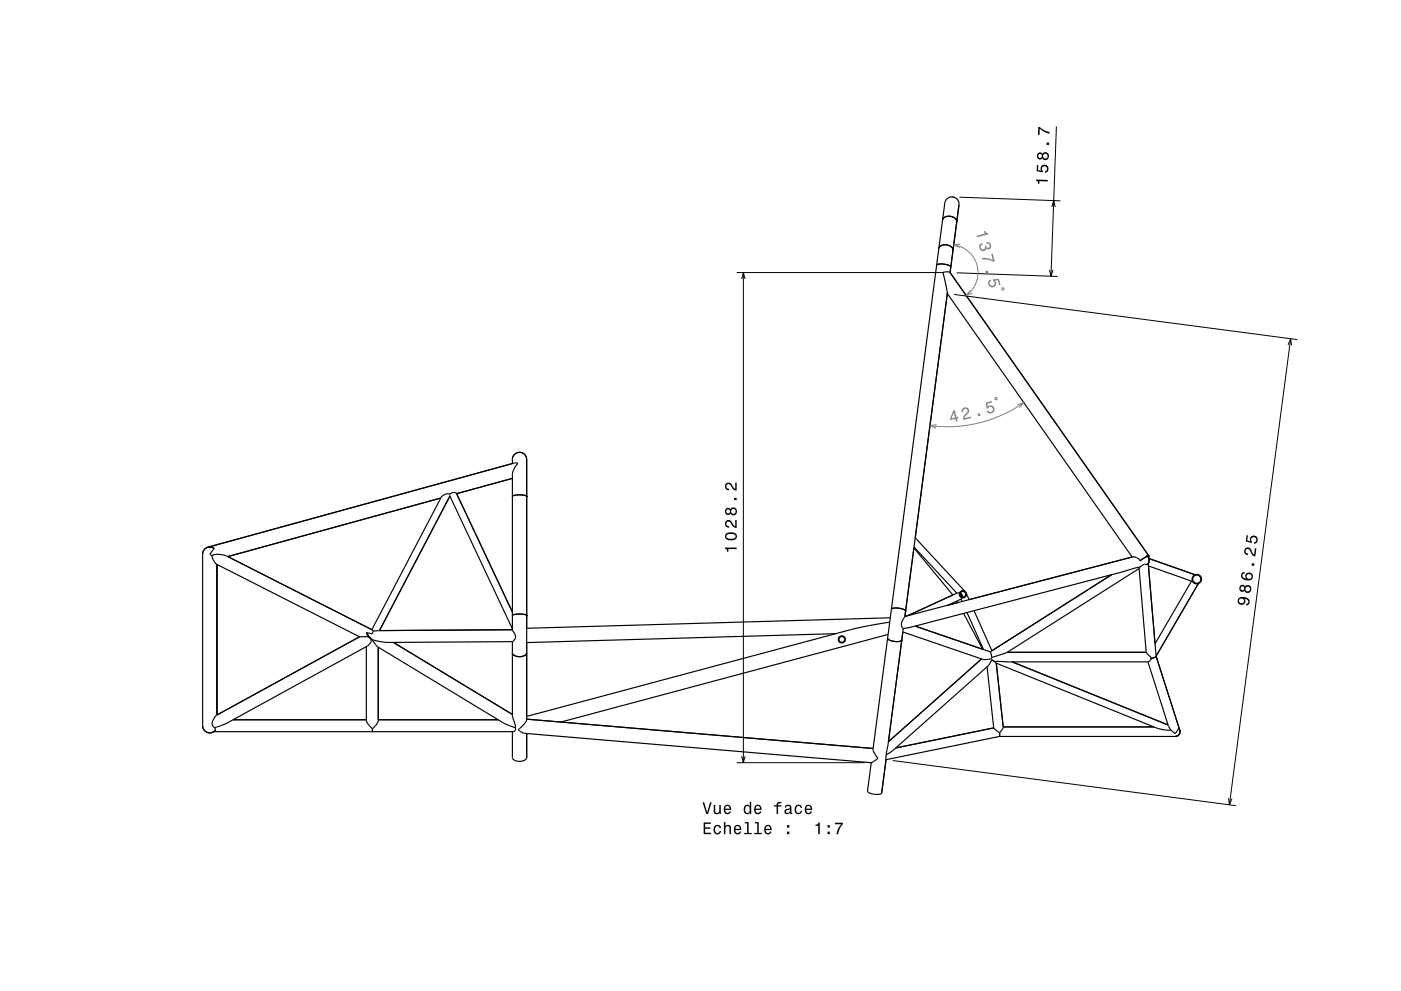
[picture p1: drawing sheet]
<svg xmlns="http://www.w3.org/2000/svg" width="420mm" height="297mm" viewBox="0 0 420 297" stroke-linecap="round" stroke-linejoin="round" font-family="sans-serif">
<path d="M287.6 59.1l30.3 1.1M220.8 81.7h62M286 88.2l102.9 13.6M286.8 81.8l30.3 1.1M220.8 228.6h38.4M267.6 227.9l102.9 13.6" fill="none" stroke="#000" stroke-width=".3"/>
<g fill="none" stroke="#000" stroke-width=".35">
<path d="M280.8 79.5a4 4 0 0 1 4.2 .6M280.8 79.5l-13.6 103.1M281.8 73.9l-.4 .6a2.36 2.36 0 0 1 2.4-1.1 2.36 2.36 0 0 1 1.9 1.6 2.47 2.47 0 0 0-3.9-1.1zM282.9 65.4l-.3 .5a2.35 2.35 0 0 1 2.3-1.1 2.35 2.35 0 0 1 1.9 1.7 2.47 2.47 0 0 0-3.9-1.1zM285 80h.1M285.7 75.1h.1M286.8 66.6h.1M287.5 61.4a2.14 2.14 0 0 0-1.9-2.4 2.14 2.14 0 0 0-2.4 1.9l-2.4 18.6M287.5 61.4l-.7 5.1M287.5 61.4l-2.7 20.3 .9-6.7M284 88l55.4 78.9M153.6 138.9v-1.2a2.14 2.14 0 0 1 2.1-2.1 2.14 2.14 0 0 1 2.2 2.1v78l-.8 1.3-1.7 1.7 .1 .1 1.7 1 104 8.8"/>
<path d="M132.1 149.3l-63.8 17.5M134.8 148.5l18.8 40M134.9 148.7l-21.1 40.3M153.6 148.8a4.7 4.7 0 0 1 4.3 0M153.6 143.4l-16.7 4.6M276.1 148.2h.1M60.7 166.1v51.4M62.3 164l91.9-25.2 1.1 .1a5.5 5.5 0 0 0-1.7 3.3v46.6l.4 .7a1.71 1.71 0 0 1-.4 2.8M62.3 164a2.13 2.13 0 0 1 1.9 .4M62.3 164h.1M63.6 166.6a4 4 0 0 0 1.3 2.5l42.9 21.7M63.6 166.6a4.8 4.8 0 0 1 4.3 0l44 22.5"/>
<path d="M64.2 164.4l-1.3 1.7 .7 .5M64.2 164.4a2.14 2.14 0 0 0-2.3-.3 2.14 2.14 0 0 0-1.2 2M65 169.2v45.1M274 163.9l12.7 13.9M274.4 161.2l15 16.2-.6-.3-.6 .1M287.7 177.7h-.8l-14.8 6.8M287.8 178l.4 .4v.5M287.9 177.7l.4 .5 .1 .8-.1-.8 .4 .8M288.1 179.6l.3 .7M288.5 179.2l-.3 .3-4.2 1.9M289.7 178.5l-.1-.8 .9 2M333.2 172.2l-36.3 23.2"/>
<path d="M341.5 170.4l2.1 25.1M341.5 170.4l-39.6 25.1-4.6 1.5M341.7 168.1a2.25 2.25 0 0 0-2.1-1.2l-68.3 17.8M341.8 169.9l-71.1 18.5M341.8 169.9l-.3 .5M343.7 166.5l.1 .3M343.7 166.5l.4 .3M343.7 166.5a1.78 1.78 0 0 1 .2 2.7M343.8 166.8l-2.1 1.3M343.9 169.2h-.9l-1.2 .7M344 169.2h-.1M344 169.1l-.1 .1"/>
<path d="M344.1 166.8h.2v.2M344.1 166.8l.2 .3M344.2 168.9l-.3 .3M344.2 168.9l2.4 27.8M344.2 168.9h.1M344.3 169.6l13.2 4.7M344.3 167.1l.1 .3M344.4 167.4l13.8 4.9-.3 .1M344.4 167.4l.1 .8-.3 .7M344.5 166.7l-59.7-85.1-.7-.1-1.4 .1 1.3 6.3-12.5 95.3M344.5 166.7l-.2 .4M344.5 166.7h-.5"/>
<path d="M357.2 174.2l-10.9 18.7M359.2 174.9l-12.6 21.7M107.8 190.8l-43.1 23.7a2.66 2.66 0 0 0-.8 3.1l.4 .5M109.8 193.8v22.1l.6 1.1 1.3 1.4M109.9 189.6l.4 1.2M109.9 189.6l.6 1 1.1 1.1M110.3 190.8a1.34 1.34 0 0 1 1 1.2 1.34 1.34 0 0 1-.8 1.4l-42.4 23.3-3.8 1.4M110.3 190.8h-2.5M111.6 191.7h.1M111.6 191.7l1.6 2.1 37.6 22.8 3.7 1.5M111.6 191.7l4.7 .8 37.3-.2M111.9 189.1l-.3 .9-1.7-.4"/>
<path d="M111.9 189.1h.1M113.4 194v22a4.9 4.9 0 0 1-1.7 2.4M117.9 192.5l35.7 21.6M153.6 195.6a2.64 2.64 0 0 0 3.8 .8l.5-.8M153.6 192.3v22.1l.9 2.9v.8M153.6 188.7l-41.6 .4M153.6 183.5l-16.7-35.6a1.6 1.6 0 0 0-2.1 .2 2.28 2.28 0 0 0-2.5 .9l-20.8 39.7M153.7 184.4l1.2-.4a4.4 4.4 0 0 1 3 .5 5.4 5.4 0 0 0-4.3 0zM250.5 189.9l-92.6 2.7M266.1 191.3a3.7 3.7 0 0 0 4.2 .5M266.1 191.3l-4.4 33.2 .4 1.1 1.1 1.7-2 1.3M266.2 190.1l-98.2 26.3"/>
<path d="M266.7 186.5l-11.5 2.2-97.3 26M266.9 185.2l-109 3.1M267.2 182.6a4 4 0 0 1 4.3 .6M267.2 182.6a4.1 4.1 0 0 1 4.3 .6M267.2 182.6l-1.1 8.7M270.3 191.8l-4.6 34.4M270.3 191.8h.1M270.7 189.4l23.9 8.2 2.6-.2 .1-.4M270.7 188.4l-4.4 33.9 28-24.8M271.3 184.7l-.4 .7a2.36 2.36 0 0 0-.2 3M271.5 183.2h.1M271.5 183.2l-.2 1.5"/>
<path d="M272.1 184.5l13.6-6.2-11.7-14.1-2.7 20.5M272.1 184.5l-.8 .2M274.3 187.6l22.6 7.8M286.9 180.1l.3 .5-2.8 .7M288.9 183.8l5.7 10.8M289.9 183.6l5 11.1M292 183l5.4 12M295.9 199.8l2 18.4M296.9 195.4l.4 1.6M298.2 198.3l-.9-.6-1.1 1.9-28.4 25.2-2.1 1.4M298.2 198.3l46 .1M298.2 198.3l.4 .4 48.5 19.6a8.1 8.1 0 0 0 3.9 .4"/>
<path d="M298.7 198.7l2.1 19.2-1.1 1.7M301.9 195.5h41.7M303.4 198.3l46.8 19M343.6 195.5l1.6 1.6-.2 .2M344.1 198.4l6.1 19 .8 1.3M345 197.3l.2 .2-1 .9M346.3 197l-1.3 .3M346.6 196.7l-.3 .3M346.6 196.7l7.1 22.2M346.6 196.6v.1M60.7 217.5a2.14 2.14 0 0 0 1.6 2 2.14 2.14 0 0 0 2.4-.8M64.3 218.1l.4 .6"/>
<path d="M69.9 215.7h39.9M111.7 218.4l-.1 .9M113.4 215.7h36M153.6 219.3v7.7a2.61 2.61 0 0 0 3.8 .8l.5-.8M154.5 218.1a.83 .83 0 0 1-.7 1.2h-89.7M157.9 219.8v7.2M157.9 215.5l103.8 8.8M297.9 218.2l1.8 1.4M297.9 218.2l-29.4 6M299.7 219.6l-.1 1.1M300.7 217.9h45.2M353.3 218.3a1.43 1.43 0 0 1 .3 1.5 1.43 1.43 0 0 1-1.3 .9"/>
<path d="M353.3 218.3l.4 .6M353.3 218.3l-1 1.5-1.3-1.1M353.7 218.9a1.43 1.43 0 0 1-1.4 1.8M157.9 227v.2M261.2 228.6l-1.1 8.5a3.7 3.7 0 0 0 4.2 .5M264.3 237.6h.1M265.6 227.7l-1.3 9.9M265.6 227.7h.1M265.7 226.2l-.1 1.5M299.6 220.7h52.7M299.6 220.7l-34 7M299.6 220.7h.1"/>
<circle cx="288.6" cy="178.1" r="1.07"/>
<circle cx="288.6" cy="178.1" r=".86"/>
<circle cx="358.8" cy="173.6" r="1.21"/>
<circle cx="358.8" cy="173.6" r="1.43"/>
<circle cx="252.4" cy="191.6" r=".86"/>
<circle cx="252.4" cy="191.6" r="1.07"/>
</g>
<g fill="#000">
<path d="M285.5 58.8h.3v.4h-.3z" fill-rule="evenodd"/>
<path d="M283.8 87.8h.4v.4h-.4z" fill-rule="evenodd"/>
<path d="M284.6 81.5h.4v.4h-.4z" fill-rule="evenodd"/>
<path d="M261 228.4h.4v.4h-.4z" fill-rule="evenodd"/>
<path d="M265.4 227.5h.4v.4h-.4z" fill-rule="evenodd"/>
<path d="M210.9 246.5v3.5h2.3v-.4h-1.8v-1.2h1.6v-.4h-1.6v-1.1h1.7v-.4zM214.2 247.6a1.45 1.45 0 0 0-.2 1.7 1.45 1.45 0 0 0 1.5 .7l.6-.5 .1-.5h-.5l-.4 .7a1.01 1.01 0 0 1-.9-1.1 1.01 1.01 0 0 1 .9-1l.4 .6h.5a1.09 1.09 0 0 0-.8-1 1.09 1.09 0 0 0-1.2 .4zM217 246.4v3.6h.5v-1.6a.63 .63 0 0 1 .5-.8 .63 .63 0 0 1 .7 .7v1.7h.4v-1.8a.88 .88 0 0 0-.6-1 .88 .88 0 0 0-1 .5v-1.3zM220.3 247.6a1.45 1.45 0 0 0-.3 1.6 1.45 1.45 0 0 0 1.5 .8l.7-.8h-.5l-.6 .5a.76 .76 0 0 1-.6-.9h1.7a1.16 1.16 0 0 0-.5-1.4 1.16 1.16 0 0 0-1.4 .2zM220.6 247.8l.2-.2a.67 .67 0 0 1 .7 .1 .67 .67 0 0 1 .3 .7h-1.3zM223.3 246.4v.4h.7v2.8h-.9v.4h2.2v-.4h-.9v-3.2zM226.3 246.4v.4h.7v2.8h-.9v.4h2.3v-.4h-.9v-3.2zM229.4 247.6a1.45 1.45 0 0 0-.3 1.6 1.45 1.45 0 0 0 1.5 .8l.7-.8h-.4l-.6 .5a.76 .76 0 0 1-.7-.9h1.7a1.16 1.16 0 0 0-.5-1.4 1.16 1.16 0 0 0-1.4 .2zM229.8 247.8l.2-.2a.67 .67 0 0 1 .7 .1 .67 .67 0 0 1 .2 .7h-1.3zM235.9 249.2v.8h.7v-.8zM235.9 247.3v.7h.7v-.7z" fill-rule="evenodd"/>
<path d="M210.6 240.4l1.1 3.5h.6l1.1-3.5h-.5l-.9 3-.9-3zM214 241.2v1.8a.89 .89 0 0 0 .6 1 .89 .89 0 0 0 1.1-.5v.4h.4v-2.7h-.5v1.6a.65 .65 0 0 1-.4 .8 .65 .65 0 0 1-.8-.3v-2.1zM217.3 241.5a1.45 1.45 0 0 0-.3 1.7 1.45 1.45 0 0 0 1.4 .8l.7-.8h-.4l-.6 .4a.76 .76 0 0 1-.7-.9h1.8a1.17 1.17 0 0 0-.5-1.3 1.17 1.17 0 0 0-1.4 .1zM217.6 241.7l.2-.1a.67 .67 0 0 1 .7 .1 .67 .67 0 0 1 .2 .7h-1.3zM223.2 241.5a1.49 1.49 0 0 0-.2 1.6 1.49 1.49 0 0 0 1.2 .9l.6-.5v.4h.4v-3.6h-.4v1.4a.9 .9 0 0 0-1.6-.2zM223.6 241.8a.62 .62 0 0 1 .7-.2 .62 .62 0 0 1 .4 .5 .91 .91 0 0 1 0 1.1 .91 .91 0 0 1-.9 .4l-.4-.6zM226.4 241.5a1.45 1.45 0 0 0-.3 1.7 1.45 1.45 0 0 0 1.5 .8l.7-.8h-.5l-.6 .4a.76 .76 0 0 1-.7-.9h1.8a1.16 1.16 0 0 0-.5-1.3 1.16 1.16 0 0 0-1.4 .1zM226.7 241.7l.2-.1a.67 .67 0 0 1 .7 .1 .67 .67 0 0 1 .2 .7h-1.3zM232 241.3v.4h.8v2.2h.5v-2.2h1v-.4h-1v-.3l1-.3v-.3a.95 .95 0 0 0-1.1 0 .95 .95 0 0 0-.4 .9zM235.5 241.4l-.2 .6h.4a.55 .55 0 0 1 .6-.5 .55 .55 0 0 1 .4 .8h-.2a.91 .91 0 0 0-1.3 .5 .91 .91 0 0 0 .8 1.2l.9-.4 .1 .3 .5 .1v-.4h-.2l-.1-1.6a1.02 1.02 0 0 0-1.7-.6zM235.7 242.9l1.1-.3a.77 .77 0 0 1-.2 .8 .77 .77 0 0 1-.9 .1zM238.5 241.5a1.45 1.45 0 0 0-.2 1.7 1.45 1.45 0 0 0 1.5 .8l.5-.6 .1-.4h-.4l-.4 .6a1.02 1.02 0 0 1-1-1 1.02 1.02 0 0 1 1-1l.4 .5h.4a1.09 1.09 0 0 0-.7-.9 1.09 1.09 0 0 0-1.2 .3zM241.5 241.5a1.45 1.45 0 0 0-.2 1.7 1.45 1.45 0 0 0 1.4 .8l.7-.8h-.4l-.6 .4a.76 .76 0 0 1-.7-.9h1.8a1.16 1.16 0 0 0-.5-1.3 1.16 1.16 0 0 0-1.5 .1zM241.9 241.7l.2-.1a.67 .67 0 0 1 .7 .1 .67 .67 0 0 1 .2 .7h-1.3z" fill-rule="evenodd"/>
<path d="M244.5 247.1v.4h.8v2.5h.5v-3.5h-.4a.77 .77 0 0 1-.9 .6zM248.1 249.2v.8h.7v-.8zM248.1 247.3v.7h.7v-.7zM250.3 246.6v.4h1.9a5.2 5.2 0 0 0-1.4 3h.5a5.3 5.3 0 0 1 1.4-3v-.4z" fill-rule="evenodd"/>
</g>
<path d="M285.8 123l-1 2.5 .1 .4 1.5-.4 .2 .9 .5-.1-.3-.9 .5-.1-.1-.4-.5 .1-.5-2.1zM285.9 123.6l.4 1.5-1.1 .3zM288.7 122.3l-.4 .8v.5l.5-.1a.7 .7 0 0 1 .3-.9 .7 .7 0 0 1 .9 .3 .7 .7 0 0 1-.3 .9l-.2 .2a1.64 1.64 0 0 0-.7 1.8l2.3-.5-.1-.5-1.8 .5 .6-1a1.16 1.16 0 0 0 .6-1.6 1.16 1.16 0 0 0-1.7-.4zM293.1 124l.2 .7 .6-.1-.1-.8zM295.6 120.6l.1 1.9 .4-.1a.8 .8 0 0 1 1.2-.5 .8 .8 0 0 1 .2 1.2 .8 .8 0 0 1-1.3 0l-.4 .1a1.21 1.21 0 0 0 1.7 .6 1.21 1.21 0 0 0 .4-1.7 1.21 1.21 0 0 0-1.8-.2l-.1-.9 1.5-.4-.1-.4z" fill-rule="evenodd" fill="#808080"/>
<path d="M298.4 119.2l.5 .1-.1 .5-.5-.1zM280.8 127.3l-2 .2 1.8 .8M305 121.3l1.9-.7-1.3 1.6M306.9 120.6l-3 2-3.2 1.6-3.4 1.4-3.9 1.2-3.4 .6-4.2 .5-3.8-.1-3.2-.3" fill="none" stroke="#808080" stroke-width=".3"/>
<path d="M292.8 70.6l.1 .5 3.4-.9-.1-.3a.77 .77 0 0 1-.8-.7h-.4l.2 .8zM294 73.1a1.16 1.16 0 0 0-.2 1.8 1.16 1.16 0 0 0 1.9-.4 1.01 1.01 0 0 0 1.5-.4 1.01 1.01 0 0 0-.6-1.4l-.9-.1 .1 .5a.62 .62 0 0 1 .8 .1 .62 .62 0 0 1 0 .8 .62 .62 0 0 1-.9 0l-.1-.4-.4 .1a.72 .72 0 0 1-.2 1 .72 .72 0 0 1-1-.3 .72 .72 0 0 1 .3-1l.3-.1-.1-.5zM294.4 77.3l.1 .5a5.3 5.3 0 0 1 3.3 .6l.4-.1-.6-2.3-.4 .1 .4 1.9a5.2 5.2 0 0 0-3.2-.7zM295.4 81.3l.2 .6 .7-.1-.2-.7zM296.6 84a1.21 1.21 0 0 0-.2 1.7 1.21 1.21 0 0 0 1.8 .1 1.21 1.21 0 0 0 0-1.7l1-.1 .3 1.5 .4-.1-.4-1.8-1.9 .1 .1 .4a.8 .8 0 0 1 .5 1.2 .8 .8 0 0 1-1.2 .2 .8 .8 0 0 1 .1-1.2l-.1-.5z" fill-rule="evenodd" fill="#808080"/>
<path d="M285.9 73.4h.1a8.4 8.4 0 0 1 7 6.3 8.4 8.4 0 0 1-3.4 8.8M287.9 73.1l-2 .3 1.9 .8M290.9 87l-1.3 1.5 1.9-.6M300.5 86.3l.5 .1-.1 .5-.6-.1z" fill="none" stroke="#808080" stroke-width=".3"/>
<g fill="#000">
<path d="M310.6 53.8v.3a.76 .76 0 0 1 .6 1h.4v-.8l2.5 .1v-.5zM310.9 49.4l-.1 1.9 1.8 .4v-.4a.8 .8 0 0 1-.1-1.3 .8 .8 0 0 1 1.2 .1 .8 .8 0 0 1-.4 1.2v.5a1.21 1.21 0 0 0 1.1-1.5 1.21 1.21 0 0 0-1.6-.9 1.21 1.21 0 0 0-.7 1.8l-.9-.2 .1-1.5zM311.1 45.9a1 1 0 0 0-.1 1.5 1 1 0 0 0 1.5 0 1.09 1.09 0 0 0 1.6 .2 1.09 1.09 0 0 0 0-1.6 1.09 1.09 0 0 0-1.6 .1l-.7-.4zM312.7 46.8a.71 .71 0 0 1 1.4 0 .71 .71 0 0 1-1.4 0zM311.2 46.8a.6 .6 0 0 1 1.2 0 .6 .6 0 0 1-1.2 0zM313.8 42.7l-.1 .7h.8v-.7zM311.3 38l-.1 2.4h.4l.1-1.9a5.2 5.2 0 0 0 2.9 1.6v-.5a5.2 5.2 0 0 1-2.9-1.6z" fill-rule="evenodd"/>
<path d="M217.3 164.1v.4a.77 .77 0 0 1 .7 .9h.4v-.8h2.4v-.5zM217.8 159.8a1.13 1.13 0 0 0-.4 1.3 1.13 1.13 0 0 0 1 .8 1.9 1.9 0 0 0 2.6-1.2 2.03 2.03 0 0 0-3.2-.9zM217.8 160.4a2.38 2.38 0 0 1 2.7 0v.7a2.37 2.37 0 0 1-2.7 0zM217.6 156.2a1.2 1.2 0 0 0-.2 1.3 1.2 1.2 0 0 0 1.2 .7v-.5a.7 .7 0 0 1-.8-.5 .7 .7 0 0 1 .5-.9 .7 .7 0 0 1 .8 .5l.2 .3a1.63 1.63 0 0 0 1.5 1.1v-2.4h-.4v1.9l-.4-.3-.7-1.1a1.11 1.11 0 0 0-1.7-.1zM217.6 152.5a1 1 0 0 0-.1 1.5 1 1 0 0 0 1.5-.1 1.09 1.09 0 0 0 1.6 .2 1.09 1.09 0 0 0 0-1.7 1.09 1.09 0 0 0-1.6 .2l-.8-.4zM219.2 153.3a.71 .71 0 0 1 1.4 0 .71 .71 0 0 1-1.4 0zM217.7 153.3a.6 .6 0 0 1 1.2 0 .6 .6 0 0 1-1.2 0zM220.1 149.2v.7h.7v-.7zM217.6 144.9a1.2 1.2 0 0 0-.2 1.4 1.2 1.2 0 0 0 1.2 .6v-.4a.7 .7 0 0 1-.8-.5 .7 .7 0 0 1 .5-.9 .7 .7 0 0 1 .8 .5l.2 .3a1.63 1.63 0 0 0 1.5 1.1v-2.4h-.4v1.9l-.4-.3-.7-1.2a1.11 1.11 0 0 0-1.7-.1z" fill-rule="evenodd"/>
<path d="M371.2 179.4a1.15 1.15 0 0 0 .2 1.6 1.15 1.15 0 0 0 1.5 0 1.15 1.15 0 0 0 .2-1.6 1.03 1.03 0 0 1 1.1 1l-.2 .5-.4 .1-.1 .4a1.23 1.23 0 0 0 1.1-1.3 1.23 1.23 0 0 0-1.3-1.1 1.86 1.86 0 0 0-2.1 .4zM371.4 180.1a.75 .75 0 0 1 1.5 0 .75 .75 0 0 1-1.5 0zM371.9 175.4a1 1 0 0 0-.3 1.5 1 1 0 0 0 1.5 .1 1.09 1.09 0 0 0 1.6 .4 1.09 1.09 0 0 0 .2-1.6 1.09 1.09 0 0 0-1.7 0l-.6-.6zM373.4 176.5a.71 .71 0 0 1 1.4 0 .71 .71 0 0 1-1.4 0zM371.9 176.3a.6 .6 0 0 1 1.2 0 .6 .6 0 0 1-1.2 0zM372.4 171.6a1.44 1.44 0 0 0-.1 1.7 1.44 1.44 0 0 0 1.5 .7 1.26 1.26 0 0 0 1.8-.8 1.26 1.26 0 0 0-1-1.6 1.11 1.11 0 0 0-1.2 .5 1.11 1.11 0 0 0 .2 1.3 1.03 1.03 0 0 1-1.2-1l.2-.4 .5-.1v-.5zM373.7 172.8a.75 .75 0 0 1 1.5 0 .75 .75 0 0 1-1.5 0zM375.3 168.8l-.1 .7 .8 .1v-.7zM373.4 164.3a1.2 1.2 0 0 0-.4 1.3 1.2 1.2 0 0 0 1.1 .8l.1-.5a.7 .7 0 0 1-.8-.6 .7 .7 0 0 1 .6-.8 .7 .7 0 0 1 .8 .6l.1 .3a1.62 1.62 0 0 0 1.4 1.4l.3-2.4-.4-.1-.2 1.9-.4-.3-.6-1.3a1.1 1.1 0 0 0-1.6-.3zM373.7 160.4l-.2 1.8 1.8 .6v-.4a.8 .8 0 0 1 0-1.3 .8 .8 0 0 1 1.2 .2 .8 .8 0 0 1-.5 1.2l-.1 .5a1.21 1.21 0 0 0 1.2-1.4 1.21 1.21 0 0 0-1.5-1 1.21 1.21 0 0 0-.8 1.6l-.9-.2 .2-1.5z" fill-rule="evenodd"/>
</g>
<path d="M316.7 37.9l-1.6 44.9M315.3 62l.6-1.9 .4 2M222.3 83.6l.5-1.9 .6 1.9M222.8 81.7v146.9M314.6 80.8l.5 2 .6-1.9M386.2 103.4l.7-1.9 .3 2M386.9 101.5l-18.3 139.7M222.3 226.6l.5 2 .6-2M368.3 239.2l.3 2 .7-1.9" fill="none" stroke="#000" stroke-width=".3"/>
</svg>
